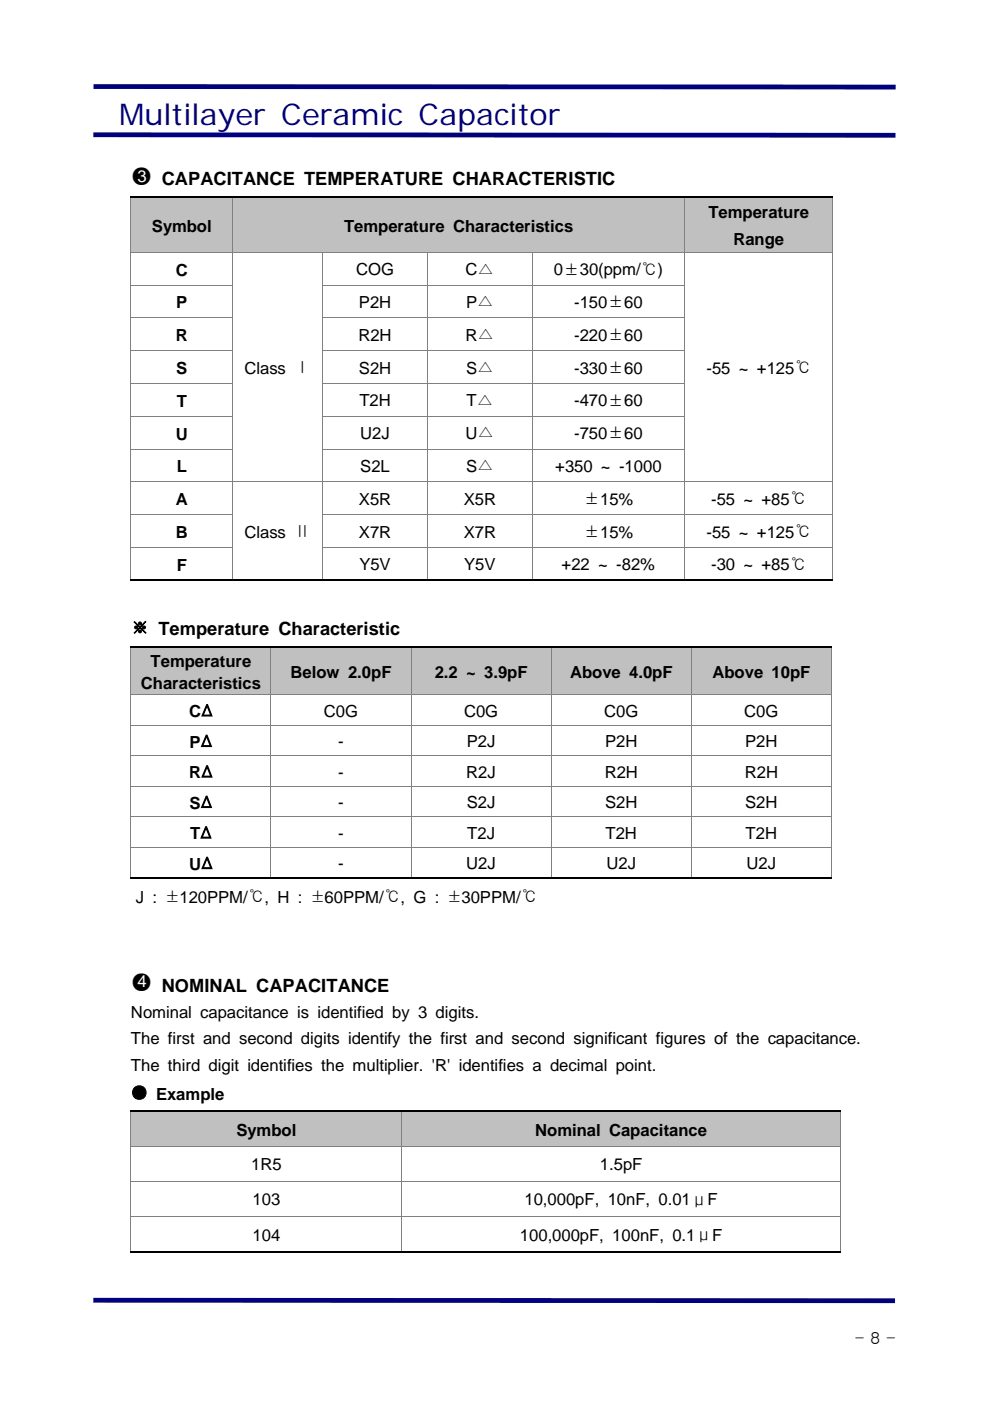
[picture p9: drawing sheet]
<svg xmlns="http://www.w3.org/2000/svg" width="210mm" height="297mm" viewBox="0 0 210 297" stroke-linecap="round" stroke-linejoin="round" font-family="sans-serif">
<defs><g id="words">
<text font-size="6.3" fill="#000080" x="25.3" y="26.6">Multilayer Ceramic Capacitor</text>
<g font-size="4.6">
<text x="27.8" y="38.9">●</text>
<text x="27.8" y="209.8">●</text>
</g>
<g font-size="3.9">
<text x="34.3" y="39.3">CAPACITANCE TEMPERATURE CHARACTERISTIC</text>
<text x="27.8" y="134.4">※ Temperature Characteristic</text>
<text x="34.3" y="210.2">NOMINAL CAPACITANCE</text>
</g>
<g font-size="3.5" fill="#fff">
<text x="29.2" y="38.5">3</text>
<text x="29.2" y="209.4">4</text>
</g>
<g font-size="3.5">
<text x="150.2" y="46.3">Temperature</text>
<text x="32.2" y="49.1">Symbol</text>
<text x="72.9" y="49.1">Temperature Characteristics</text>
<text x="155.5" y="51.9">Range</text>
<text x="37.3" y="58.4">C</text>
<text x="75.5" y="58.4">COG</text>
<text x="98.7" y="58.4">C△</text>
<text x="117.4" y="58.4">0±30(ppm/℃)</text>
<text x="37.4" y="65.4">P</text>
<text x="76.1" y="65.3">P2H</text>
<text x="98.8" y="65.3">P△</text>
<text x="121.8" y="65.3">-150±60</text>
<text x="37.3" y="72.3">R</text>
<text x="76" y="72.3">R2H</text>
<text x="98.7" y="72.3">R△</text>
<text x="121.8" y="72.3">-220±60</text>
<text x="37.4" y="79.3">S</text>
<text x="51.8" y="79.2">Class Ⅰ</text>
<text x="76.1" y="79.2">S2H</text>
<text x="98.8" y="79.2">S△</text>
<text x="121.8" y="79.2">-330±60</text>
<text x="149.8" y="79.2">-55 ~ +125℃</text>
<text x="37.5" y="86.3">T</text>
<text x="76.2" y="86.2">T2H</text>
<text x="98.9" y="86.2">T△</text>
<text x="121.8" y="86.2">-470±60</text>
<text x="37.3" y="93.2">U</text>
<text x="76.4" y="93.1">U2J</text>
<text x="98.7" y="93.1">U△</text>
<text x="121.8" y="93.1">-750±60</text>
<text x="37.5" y="100.1">L</text>
<text x="76.4" y="100.1">S2L</text>
<text x="98.8" y="100.1">S△</text>
<text x="117.7" y="100.1">+350 ~ -1000</text>
<text x="37.3" y="107.1">A</text>
<text x="76.1" y="107">X5R</text>
<text x="98.3" y="107">X5R</text>
<text x="123.7" y="106.9">±15%</text>
<text x="150.8" y="107">-55 ~ +85℃</text>
<text x="51.8" y="114">Class Ⅱ</text>
<text x="76.1" y="114">X7R</text>
<text x="98.3" y="114">X7R</text>
<text x="123.7" y="113.8">±15%</text>
<text x="149.8" y="114">-55 ~ +125℃</text>
<text x="37.3" y="114">B</text>
<text x="37.5" y="121">F</text>
<text x="76.2" y="120.9">Y5V</text>
<text x="98.4" y="120.9">Y5V</text>
<text x="119.1" y="120.9">+22 ~ -82%</text>
<text x="150.8" y="120.9">-30 ~ +85℃</text>
<text x="31.9" y="141.4">Temperature</text>
<text x="61.6" y="143.7">Below 2.0pF</text>
<text x="92.2" y="143.7">2.2 ~ 3.9pF</text>
<text x="120.9" y="143.7">Above 4.0pF</text>
<text x="151.1" y="143.7">Above 10pF</text>
<text x="29.9" y="146">Characteristics</text>
<text x="40.1" y="152">CΔ</text>
<text x="68.7" y="152">C0G</text>
<text x="98.4" y="152">C0G</text>
<text x="128.1" y="152">C0G</text>
<text x="157.8" y="152">C0G</text>
<text x="40.2" y="158.5">PΔ</text>
<text x="71.7" y="158.4">-</text>
<text x="99" y="158.4">P2J</text>
<text x="128.3" y="158.4">P2H</text>
<text x="158" y="158.4">P2H</text>
<text x="40.1" y="165">RΔ</text>
<text x="71.7" y="164.9">-</text>
<text x="98.9" y="164.9">R2J</text>
<text x="128.2" y="164.9">R2H</text>
<text x="157.9" y="164.9">R2H</text>
<text x="40.2" y="171.4">SΔ</text>
<text x="71.7" y="171.4">-</text>
<text x="99" y="171.4">S2J</text>
<text x="128.3" y="171.4">S2H</text>
<text x="158" y="171.4">S2H</text>
<text x="40.3" y="177.9">TΔ</text>
<text x="71.7" y="177.8">-</text>
<text x="99.1" y="177.8">T2J</text>
<text x="128.4" y="177.8">T2H</text>
<text x="158.1" y="177.8">T2H</text>
<text x="40.1" y="184.4">UΔ</text>
<text x="71.7" y="184.3">-</text>
<text x="98.9" y="184.3">U2J</text>
<text x="128.6" y="184.3">U2J</text>
<text x="158.3" y="184.3">U2J</text>
<text x="28.8" y="191.5">J : ±120PPM/℃, H : ±60PPM/℃, G : ±30PPM/℃</text>
<text x="27.8" y="215.8">Nominal capacitance is identified by 3 digits.</text>
<text x="27.8" y="221.4">The first and second digits identify the first and second significant figures of the capacitance.</text>
<text x="27.8" y="227.1">The third digit identifies the multiplier. 'R' identifies a decimal point.</text>
<text x="27.8" y="232.9">● Example</text>
<text x="50.1" y="240.8">Symbol</text>
<text x="113.5" y="240.8">Nominal Capacitance</text>
<text x="53.3" y="248.1">1R5</text>
<text x="127.2" y="248.1">1.5pF</text>
<text x="53.6" y="255.6">103</text>
<text x="111.2" y="255.6">10,000pF, 10nF, 0.01μF</text>
<text x="53.6" y="263">104</text>
<text x="110.2" y="263">100,000pF, 100nF, 0.1μF</text>
<text x="181.2" y="285.1">- 8 -</text>
</g>
</g></defs>
<g fill="#000080">
<path d="M19.8 28.1l170.1 .1v1l-170.1-.1z"/>
<path d="M19.8 275.2l170 .1v1l-170-.1z"/>
<path d="M19.8 17.8l170.1 .1v1.1l-170.1-.1z"/>
</g>
<path d="M27.8 41.7h21.6v11.8h-21.6z" fill="#c0c0c0"/>
<path d="M27.8 41.7v11.8" fill="none" stroke="#808080" stroke-width=".21"/>
<path d="M49.4 41.7h95.7v11.8h-95.7z" fill="#c0c0c0"/>
<path d="M49.4 41.7v11.8" fill="none" stroke="#808080" stroke-width=".21"/>
<path d="M49.4 41.7h95.8" fill="none" stroke="#000" stroke-width=".4"/>
<path d="M145.1 41.7h31.5v11.8h-31.5z" fill="#c0c0c0"/>
<g fill="none" stroke="#808080" stroke-width=".21">
<path d="M27.8 53.5v69.5M27.8 53.5h148.9M49.4 53.5v69.5M68.4 53.5v69.5M90.6 53.5v69.5M112.9 53.5v69.5M145.1 41.7v81.3M176.6 41.7v81.3M27.8 60.4h21.6M27.8 67.4h21.6M27.8 74.3h21.6M68.3 60.4h76.9"/>
<path d="M68.3 67.4h76.9M68.3 74.3h76.9M27.8 81.3h21.6M27.8 88.2h21.6M27.8 95.2h21.6M68.3 81.3h76.9M68.3 88.2h76.9M68.3 95.2h76.9M27.8 102.1h148.8M27.8 109.1h21.6M27.8 116h21.6M68.3 109.1h108.3"/>
<path d="M68.3 116h108.3"/>
</g>
<path d="M27.7 41.7h40.8M145.1 41.7h31.6M27.7 123h149" fill="none" stroke="#000" stroke-width=".4"/>
<path d="M27.8 137.1h29.7v10.2h-29.7z" fill="#c0c0c0"/>
<path d="M27.8 137.1v10.2" fill="none" stroke="#808080" stroke-width=".21"/>
<path d="M57.5 137.1h29.7v10.2h-29.7z" fill="#c0c0c0"/>
<path d="M57.5 137.1v10.2" fill="none" stroke="#808080" stroke-width=".21"/>
<path d="M87.2 137.1h29.7v10.2h-29.7z" fill="#c0c0c0"/>
<path d="M87.2 137.1v10.2" fill="none" stroke="#808080" stroke-width=".21"/>
<path d="M116.9 137.1h29.7v10.2h-29.7z" fill="#c0c0c0"/>
<path d="M116.9 137.1v10.2" fill="none" stroke="#808080" stroke-width=".21"/>
<path d="M146.6 137.1h29.7v10.2h-29.7z" fill="#c0c0c0"/>
<path d="M146.6 137.1v49.1M176.3 137.1v49.1M27.8 147.3v38.9M27.8 147.3h148.4M27.8 153.8h148.4M57.5 147.3v38.9M87.2 147.3v38.9M116.9 147.3v38.9M27.8 160.3h148.4M27.8 166.8h148.4M27.8 173.2h148.4M27.8 179.7h148.4" fill="none" stroke="#808080" stroke-width=".21"/>
<path d="M27.7 137.1h148.6M27.7 186.2h148.6" fill="none" stroke="#000" stroke-width=".4"/>
<path d="M27.8 235.5h57.4v7.5h-57.4z" fill="#c0c0c0"/>
<path d="M27.8 235.5v7.5" fill="none" stroke="#808080" stroke-width=".21"/>
<path d="M85.2 235.5h93v7.5h-93z" fill="#c0c0c0"/>
<path d="M85.2 235.5v29.8M178.2 235.5v29.8M27.8 243v22.3M27.8 243h150.4M27.8 250.5h150.4M27.8 257.9h150.4" fill="none" stroke="#808080" stroke-width=".21"/>
<path d="M27.7 235.6h150.5M27.7 265.4h150.5" fill="none" stroke="#000" stroke-width=".4"/>
<use href="#words"/>
</svg>
